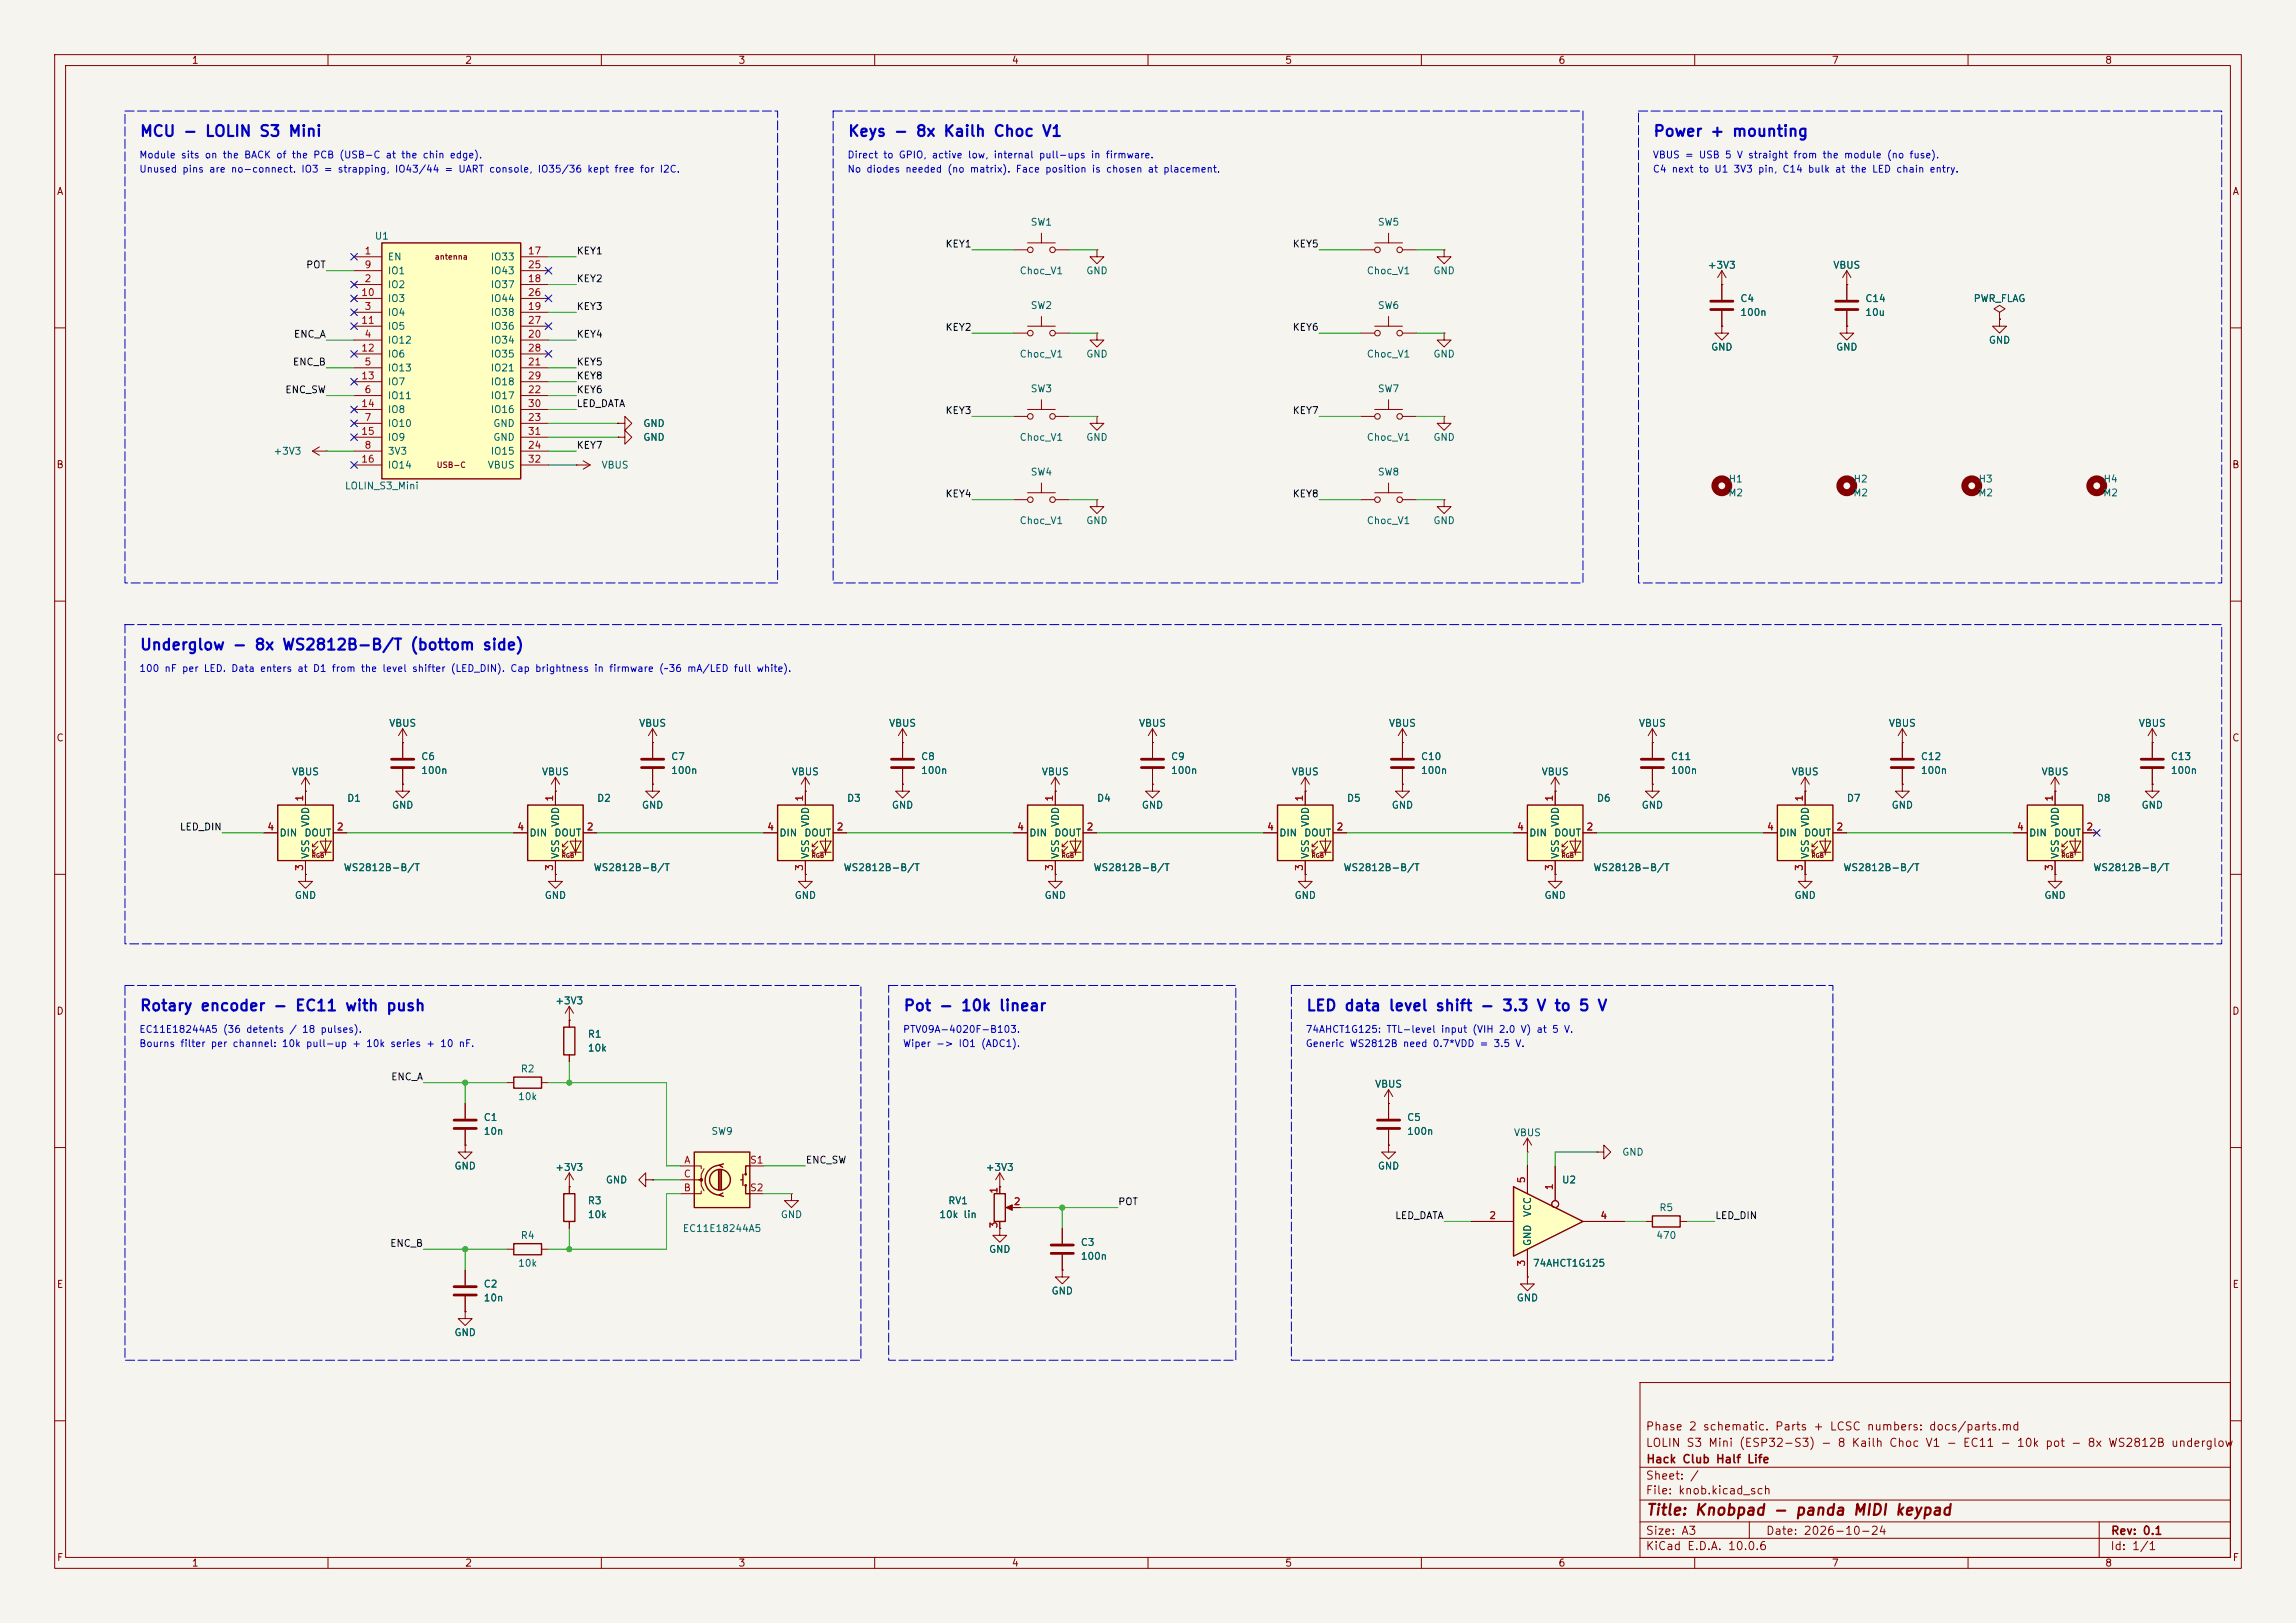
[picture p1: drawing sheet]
<svg xmlns="http://www.w3.org/2000/svg" width="420mm" height="297mm" viewBox="0 0 420 297" stroke-linecap="round" stroke-linejoin="round" font-family="sans-serif">
<defs><g id="words">
<g font-size="2" fill="#0000c2">
<text x="25.5" y="25.5">MCU - LOLIN S3 Mini</text>
<text x="155" y="25.5">Keys - 8x Kailh Choc V1</text>
<text x="302.3" y="25.5">Power + mounting</text>
<text x="25.5" y="119.5">Underglow - 8x WS2812B-B/T (bottom side)</text>
<text x="25.5" y="185.5">Rotary encoder - EC11 with push</text>
<text x="165.2" y="185.5">Pot - 10k linear</text>
<text x="238.8" y="185.5">LED data level shift - 3.3 V to 5 V</text>
</g>
<text font-size="2" fill="#840000" x="301" y="277.8">Title: Knobpad - panda MIDI keypad</text>
<g font-size="1.5" fill="#840000">
<text x="300.9" y="262.1">Phase 2 schematic. Parts + LCSC numbers: docs/parts.md</text>
<text x="300.9" y="265.1">LOLIN S3 Mini (ESP32-S3) - 8 Kailh Choc V1 - EC11 - 10k pot - 8x WS2812B underglow</text>
<text x="301" y="268.1">Hack Club Half Life</text>
<text x="300.9" y="273.8">File: knob.kicad_sch</text>
<text x="300.9" y="271.1">Sheet: /</text>
<text x="300.9" y="281.2">Size: A3</text>
<text x="322.9" y="281.2">Date: 2026-10-24</text>
<text x="386" y="281.2">Rev: 0.1</text>
<text x="300.9" y="284">KiCad E.D.A. 10.0.6</text>
<text x="385.9" y="284">Id: 1/1</text>
</g>
<g font-size="1.3" fill="#840000">
<text x="35" y="12">1</text>
<text x="85" y="12">2</text>
<text x="135" y="12">3</text>
<text x="185" y="12">4</text>
<text x="235" y="12">5</text>
<text x="285" y="12">6</text>
<text x="335" y="12">7</text>
<text x="385" y="12">8</text>
<text x="10.3" y="36">A</text>
<text x="408.3" y="36">A</text>
<text x="10.2" y="86">B</text>
<text x="408.2" y="86">B</text>
<text x="10.2" y="136">C</text>
<text x="408.2" y="136">C</text>
<text x="10.2" y="186">D</text>
<text x="408.2" y="186">D</text>
<text x="10.3" y="236">E</text>
<text x="408.3" y="236">E</text>
<text x="10.3" y="286">F</text>
<text x="35" y="287">1</text>
<text x="85" y="287">2</text>
<text x="135" y="287">3</text>
<text x="185" y="287">4</text>
<text x="235" y="287">5</text>
<text x="285" y="287">6</text>
<text x="335" y="287">7</text>
<text x="385" y="287">8</text>
<text x="408.3" y="286">F</text>
</g>
<g font-size="1.3" fill="#0000c2">
<text x="25.4" y="29.3">Module sits on the BACK of the PCB (USB-C at the chin edge).</text>
<text x="154.9" y="29.3">Direct to GPIO, active low, internal pull-ups in firmware.</text>
<text x="302.2" y="29.3">VBUS = USB 5 V straight from the module (no fuse).</text>
<text x="25.4" y="31.9">Unused pins are no-connect. IO3 = strapping, IO43/44 = UART console, IO35/36 kept free for I2C.</text>
<text x="154.9" y="31.9">No diodes needed (no matrix). Face position is chosen at placement.</text>
<text x="302.2" y="31.9">C4 next to U1 3V3 pin, C14 bulk at the LED chain entry.</text>
<text x="25.4" y="123.3">100 nF per LED. Data enters at D1 from the level shifter (LED_DIN). Cap brightness in firmware (~36 mA/LED full white).</text>
<text x="25.4" y="189.3">EC11E18244A5 (36 detents / 18 pulses).</text>
<text x="25.4" y="191.9">Bourns filter per channel: 10k pull-up + 10k series + 10 nF.</text>
<text x="165.1" y="189.3">PTV09A-4020F-B103.</text>
<text x="165.1" y="191.9">Wiper -&gt; IO1 (ADC1).</text>
<text x="238.7" y="191.9">Generic WS2812B need 0.7*VDD = 3.5 V.</text>
<text x="238.7" y="189.3">74AHCT1G125: TTL-level input (VIH 2.0 V) at 5 V.</text>
</g>
<g font-size="1.3" fill="#006464">
<text x="188.4" y="41.6">SW1</text>
<text x="251.9" y="41.6">SW5</text>
<text x="68.5" y="44.1">U1</text>
<text x="70.8" y="48">EN</text>
<text x="89.7" y="48">IO33</text>
<text x="70.8" y="53">IO2</text>
<text x="70.8" y="50.5">IO1</text>
<text x="89.7" y="53">IO37</text>
<text x="89.7" y="50.5">IO43</text>
<text x="186.4" y="50.5">Choc_V1</text>
<text x="198.6" y="50.5">GND</text>
<text x="249.9" y="50.5">Choc_V1</text>
<text x="262.1" y="50.5">GND</text>
<text x="312.3" y="49.5">+3V3</text>
<text x="335.2" y="49.5">VBUS</text>
<text x="70.8" y="58.1">IO4</text>
<text x="70.8" y="55.6">IO3</text>
<text x="89.7" y="58.1">IO38</text>
<text x="89.7" y="55.6">IO44</text>
<text x="188.4" y="56.8">SW2</text>
<text x="251.9" y="56.8">SW6</text>
<text x="318.2" y="55.6">C4</text>
<text x="318.2" y="58.1">100n</text>
<text x="341.1" y="55.6">C14</text>
<text x="341.1" y="58.1">10u</text>
<text x="360.9" y="55.6">PWR_FLAG</text>
<text x="70.8" y="63.2">IO12</text>
<text x="70.8" y="60.7">IO5</text>
<text x="70.8" y="65.7">IO6</text>
<text x="89.7" y="63.2">IO34</text>
<text x="89.7" y="60.7">IO36</text>
<text x="89.7" y="65.7">IO35</text>
<text x="186.4" y="65.7">Choc_V1</text>
<text x="198.6" y="65.7">GND</text>
<text x="249.9" y="65.7">Choc_V1</text>
<text x="262.1" y="65.7">GND</text>
<text x="312.9" y="64.5">GND</text>
<text x="335.8" y="64.5">GND</text>
<text x="363.7" y="63.2">GND</text>
<text x="70.8" y="68.3">IO13</text>
<text x="70.8" y="70.8">IO7</text>
<text x="89.7" y="68.3">IO21</text>
<text x="89.7" y="70.8">IO18</text>
<text x="70.8" y="73.4">IO11</text>
<text x="70.8" y="75.9">IO8</text>
<text x="89.7" y="73.4">IO17</text>
<text x="89.7" y="75.9">IO16</text>
<text x="188.4" y="72.1">SW3</text>
<text x="251.9" y="72.1">SW7</text>
<text x="49.9" y="83.5">+3V3</text>
<text x="70.8" y="78.4">IO10</text>
<text x="70.8" y="83.5">3V3</text>
<text x="70.8" y="81">IO9</text>
<text x="89.7" y="83.5">IO15</text>
<text x="90.1" y="78.4">GND</text>
<text x="90.1" y="81">GND</text>
<text x="117.6" y="81">GND</text>
<text x="117.6" y="78.4">GND</text>
<text x="186.4" y="81">Choc_V1</text>
<text x="198.6" y="81">GND</text>
<text x="249.9" y="81">Choc_V1</text>
<text x="262.1" y="81">GND</text>
<text x="63" y="89.9">LOLIN_S3_Mini</text>
<text x="70.8" y="86.1">IO14</text>
<text x="89.1" y="86.1">VBUS</text>
<text x="109.9" y="86.1">VBUS</text>
<text x="188.4" y="87.3">SW4</text>
<text x="251.9" y="87.3">SW8</text>
<text x="316.1" y="88.6">H1</text>
<text x="339" y="88.6">H2</text>
<text x="361.8" y="88.6">H3</text>
<text x="384.7" y="88.6">H4</text>
<text x="316" y="91.1">M2</text>
<text x="338.9" y="91.1">M2</text>
<text x="361.8" y="91.1">M2</text>
<text x="384.6" y="91.1">M2</text>
<text x="186.4" y="96.2">Choc_V1</text>
<text x="198.6" y="96.2">GND</text>
<text x="249.9" y="96.2">Choc_V1</text>
<text x="262.1" y="96.2">GND</text>
<text x="71.1" y="133.3">VBUS</text>
<text x="116.8" y="133.3">VBUS</text>
<text x="162.5" y="133.3">VBUS</text>
<text x="208.2" y="133.3">VBUS</text>
<text x="254" y="133.3">VBUS</text>
<text x="299.7" y="133.3">VBUS</text>
<text x="345.4" y="133.3">VBUS</text>
<text x="391.1" y="133.3">VBUS</text>
<text x="53.3" y="142.2">VBUS</text>
<text x="76.9" y="139.4">C6</text>
<text x="76.9" y="141.9">100n</text>
<text x="99" y="142.2">VBUS</text>
<text x="122.7" y="139.4">C7</text>
<text x="122.7" y="141.9">100n</text>
<text x="144.7" y="142.2">VBUS</text>
<text x="168.4" y="139.4">C8</text>
<text x="168.4" y="141.9">100n</text>
<text x="190.5" y="142.2">VBUS</text>
<text x="214.1" y="139.4">C9</text>
<text x="214.1" y="141.9">100n</text>
<text x="236.2" y="142.2">VBUS</text>
<text x="259.8" y="139.4">C10</text>
<text x="259.8" y="141.9">100n</text>
<text x="281.9" y="142.2">VBUS</text>
<text x="305.5" y="139.4">C11</text>
<text x="305.5" y="141.9">100n</text>
<text x="327.6" y="142.2">VBUS</text>
<text x="351.3" y="139.4">C12</text>
<text x="351.3" y="141.9">100n</text>
<text x="373.3" y="142.2">VBUS</text>
<text x="397" y="139.4">C13</text>
<text x="397" y="141.9">100n</text>
<text x="63.4" y="147">D1</text>
<text x="71.6" y="148.3">GND</text>
<text x="109.1" y="147">D2</text>
<text x="117.3" y="148.3">GND</text>
<text x="154.8" y="147">D3</text>
<text x="163" y="148.3">GND</text>
<text x="200.6" y="147">D4</text>
<text x="208.8" y="148.3">GND</text>
<text x="246.3" y="147">D5</text>
<text x="254.5" y="148.3">GND</text>
<text x="292" y="147">D6</text>
<text x="300.2" y="148.3">GND</text>
<text x="337.7" y="147">D7</text>
<text x="345.9" y="148.3">GND</text>
<text x="383.4" y="147">D8</text>
<text x="391.6" y="148.3">GND</text>
<text x="51" y="153.4">DIN</text>
<text x="55.6" y="153.4">DOUT</text>
<text x="56.8" y="151.4" transform="rotate(-90 56.8 151.4)">VDD</text>
<text x="96.7" y="153.4">DIN</text>
<text x="101.3" y="153.4">DOUT</text>
<text x="102.6" y="151.4" transform="rotate(-90 102.6 151.4)">VDD</text>
<text x="142.5" y="153.4">DIN</text>
<text x="147" y="153.4">DOUT</text>
<text x="148.3" y="151.4" transform="rotate(-90 148.3 151.4)">VDD</text>
<text x="188.2" y="153.4">DIN</text>
<text x="192.7" y="153.4">DOUT</text>
<text x="194" y="151.4" transform="rotate(-90 194 151.4)">VDD</text>
<text x="233.9" y="153.4">DIN</text>
<text x="238.5" y="153.4">DOUT</text>
<text x="239.7" y="151.4" transform="rotate(-90 239.7 151.4)">VDD</text>
<text x="279.6" y="153.4">DIN</text>
<text x="284.2" y="153.4">DOUT</text>
<text x="285.4" y="151.4" transform="rotate(-90 285.4 151.4)">VDD</text>
<text x="325.3" y="153.4">DIN</text>
<text x="329.9" y="153.4">DOUT</text>
<text x="331.2" y="151.4" transform="rotate(-90 331.2 151.4)">VDD</text>
<text x="371.1" y="153.4">DIN</text>
<text x="375.6" y="153.4">DOUT</text>
<text x="376.9" y="151.4" transform="rotate(-90 376.9 151.4)">VDD</text>
<text x="56.8" y="157.3" transform="rotate(-90 56.8 157.3)">VSS</text>
<text x="62.8" y="159.7">WS2812B-B/T</text>
<text x="102.6" y="157.3" transform="rotate(-90 102.6 157.3)">VSS</text>
<text x="108.5" y="159.7">WS2812B-B/T</text>
<text x="148.3" y="157.3" transform="rotate(-90 148.3 157.3)">VSS</text>
<text x="154.2" y="159.7">WS2812B-B/T</text>
<text x="194" y="157.3" transform="rotate(-90 194 157.3)">VSS</text>
<text x="199.9" y="159.7">WS2812B-B/T</text>
<text x="239.7" y="157.3" transform="rotate(-90 239.7 157.3)">VSS</text>
<text x="245.6" y="159.7">WS2812B-B/T</text>
<text x="285.4" y="157.3" transform="rotate(-90 285.4 157.3)">VSS</text>
<text x="291.4" y="159.7">WS2812B-B/T</text>
<text x="331.2" y="157.3" transform="rotate(-90 331.2 157.3)">VSS</text>
<text x="337.1" y="159.7">WS2812B-B/T</text>
<text x="376.9" y="157.3" transform="rotate(-90 376.9 157.3)">VSS</text>
<text x="382.8" y="159.7">WS2812B-B/T</text>
<text x="53.8" y="164.8">GND</text>
<text x="99.5" y="164.8">GND</text>
<text x="145.3" y="164.8">GND</text>
<text x="191" y="164.8">GND</text>
<text x="236.7" y="164.8">GND</text>
<text x="282.4" y="164.8">GND</text>
<text x="328.1" y="164.8">GND</text>
<text x="373.9" y="164.8">GND</text>
<text x="101.5" y="184.1">+3V3</text>
<text x="107.4" y="190.2">R1</text>
<text x="95.2" y="196.5">R2</text>
<text x="107.4" y="192.7">10k</text>
<text x="94.7" y="201.6">10k</text>
<text x="251.4" y="199.3">VBUS</text>
<text x="88.4" y="205.4">C1</text>
<text x="88.4" y="208">10n</text>
<text x="130" y="208">SW9</text>
<text x="257.3" y="205.4">C5</text>
<text x="257.3" y="208">100n</text>
<text x="276.8" y="208.2">VBUS</text>
<text x="83" y="214.3">GND</text>
<text x="101.5" y="214.6">+3V3</text>
<text x="180.2" y="214.6">+3V3</text>
<text x="251.9" y="214.3">GND</text>
<text x="296.6" y="211.8">GND</text>
<text x="107.4" y="220.7">R3</text>
<text x="110.7" y="216.9">GND</text>
<text x="173.3" y="220.7">RV1</text>
<text x="285.6" y="216.9">U2</text>
<text x="303.4" y="221.9">R5</text>
<text x="95.2" y="227">R4</text>
<text x="107.4" y="223.2">10k</text>
<text x="124.8" y="225.8">EC11E18244A5</text>
<text x="142.7" y="223.2">GND</text>
<text x="171.7" y="223.2">10k lin</text>
<text x="280.4" y="222.8" transform="rotate(-90 280.4 222.8)">VCC</text>
<text x="302.9" y="227">470</text>
<text x="94.7" y="232.1">10k</text>
<text x="180.8" y="229.6">GND</text>
<text x="197.6" y="228.3">C3</text>
<text x="197.6" y="230.8">100n</text>
<text x="280.3" y="232.1">74AHCT1G125</text>
<text x="280.4" y="228.1" transform="rotate(-90 280.4 228.1)">GND</text>
<text x="88.4" y="235.9">C2</text>
<text x="88.4" y="238.5">10n</text>
<text x="192.2" y="237.2">GND</text>
<text x="277.3" y="238.5">GND</text>
<text x="83" y="244.8">GND</text>
</g>
<g font-size="1.3" fill="#a90000">
<text x="66.6" y="46.9">1</text>
<text x="96.5" y="46.9">17</text>
<text x="66.6" y="51.9">2</text>
<text x="66.6" y="49.4">9</text>
<text x="96.5" y="51.9">18</text>
<text x="96.5" y="49.4">25</text>
<text x="66" y="54.5">10</text>
<text x="66" y="59.6">11</text>
<text x="66.6" y="57">3</text>
<text x="96.5" y="57">19</text>
<text x="96.5" y="54.5">26</text>
<text x="96.5" y="59.6">27</text>
<text x="66" y="64.6">12</text>
<text x="66.6" y="62.1">4</text>
<text x="96.5" y="62.1">20</text>
<text x="96.5" y="64.6">28</text>
<text x="66" y="69.7">13</text>
<text x="66.6" y="67.2">5</text>
<text x="96.5" y="67.2">21</text>
<text x="96.5" y="69.7">29</text>
<text x="66" y="74.8">14</text>
<text x="66.6" y="72.3">6</text>
<text x="66.6" y="77.3">7</text>
<text x="96.5" y="72.3">22</text>
<text x="96.5" y="77.3">23</text>
<text x="96.5" y="74.8">30</text>
<text x="66" y="79.9">15</text>
<text x="66.6" y="82.4">8</text>
<text x="96.5" y="82.4">24</text>
<text x="96.5" y="79.9">31</text>
<text x="66" y="85">16</text>
<text x="96.5" y="85">32</text>
<text x="55.7" y="146.8" transform="rotate(-90 55.7 146.8)">1</text>
<text x="101.5" y="146.8" transform="rotate(-90 101.5 146.8)">1</text>
<text x="147.2" y="146.8" transform="rotate(-90 147.2 146.8)">1</text>
<text x="192.9" y="146.8" transform="rotate(-90 192.9 146.8)">1</text>
<text x="238.6" y="146.8" transform="rotate(-90 238.6 146.8)">1</text>
<text x="284.3" y="146.8" transform="rotate(-90 284.3 146.8)">1</text>
<text x="330.1" y="146.8" transform="rotate(-90 330.1 146.8)">1</text>
<text x="375.8" y="146.8" transform="rotate(-90 375.8 146.8)">1</text>
<text x="48.8" y="152.3">4</text>
<text x="61.5" y="152.3">2</text>
<text x="94.5" y="152.3">4</text>
<text x="107.2" y="152.3">2</text>
<text x="140.2" y="152.3">4</text>
<text x="152.9" y="152.3">2</text>
<text x="186" y="152.3">4</text>
<text x="198.7" y="152.3">2</text>
<text x="231.7" y="152.3">4</text>
<text x="244.4" y="152.3">2</text>
<text x="277.4" y="152.3">4</text>
<text x="290.1" y="152.3">2</text>
<text x="323.1" y="152.3">4</text>
<text x="335.8" y="152.3">2</text>
<text x="368.8" y="152.3">4</text>
<text x="381.5" y="152.3">2</text>
<text x="55.7" y="159.5" transform="rotate(-90 55.7 159.5)">3</text>
<text x="101.5" y="159.5" transform="rotate(-90 101.5 159.5)">3</text>
<text x="147.2" y="159.5" transform="rotate(-90 147.2 159.5)">3</text>
<text x="192.9" y="159.5" transform="rotate(-90 192.9 159.5)">3</text>
<text x="238.6" y="159.5" transform="rotate(-90 238.6 159.5)">3</text>
<text x="284.3" y="159.5" transform="rotate(-90 284.3 159.5)">3</text>
<text x="330.1" y="159.5" transform="rotate(-90 330.1 159.5)">3</text>
<text x="375.8" y="159.5" transform="rotate(-90 375.8 159.5)">3</text>
<text x="125" y="215.8">C</text>
<text x="125.1" y="213.2">A</text>
<text x="137.1" y="213.2">S1</text>
<text x="125" y="218.3">B</text>
<text x="137.1" y="218.3">S2</text>
<text x="182.7" y="218.5" transform="rotate(-90 182.7 218.5)">1</text>
<text x="185.3" y="220.8">2</text>
<text x="279.3" y="216.6" transform="rotate(-90 279.3 216.6)">5</text>
<text x="284.3" y="217.9" transform="rotate(-90 284.3 217.9)">1</text>
<text x="182.7" y="224.9" transform="rotate(-90 182.7 224.9)">3</text>
<text x="272.3" y="223.4">2</text>
<text x="292.6" y="223.4">4</text>
<text x="279.3" y="231.9" transform="rotate(-90 279.3 231.9)">3</text>
</g>
<g font-size="1.3" fill="#0f0f0f">
<text x="105.4" y="46.9">KEY1</text>
<text x="172.9" y="45.6">KEY1</text>
<text x="236.4" y="45.6">KEY5</text>
<text x="55.9" y="49.4">POT</text>
<text x="105.4" y="51.9">KEY2</text>
<text x="105.4" y="57">KEY3</text>
<text x="53.7" y="62.1">ENC_A</text>
<text x="105.4" y="62.1">KEY4</text>
<text x="172.9" y="60.8">KEY2</text>
<text x="236.4" y="60.8">KEY6</text>
<text x="53.5" y="67.2">ENC_B</text>
<text x="105.4" y="67.2">KEY5</text>
<text x="105.4" y="69.7">KEY8</text>
<text x="52.1" y="72.3">ENC_SW</text>
<text x="105.4" y="74.8">LED_DATA</text>
<text x="105.4" y="72.3">KEY6</text>
<text x="172.9" y="76.1">KEY3</text>
<text x="236.4" y="76.1">KEY7</text>
<text x="105.4" y="82.4">KEY7</text>
<text x="172.9" y="91.3">KEY4</text>
<text x="236.4" y="91.3">KEY8</text>
<text x="32.8" y="152.3">LED_DIN</text>
<text x="71.4" y="198">ENC_A</text>
<text x="147.3" y="213.2">ENC_SW</text>
<text x="204.4" y="220.9">POT</text>
<text x="255.1" y="223.4">LED_DATA</text>
<text x="313.7" y="223.4">LED_DIN</text>
<text x="71.3" y="228.5">ENC_B</text>
</g>
<g font-size="1" fill="#840000">
<text x="79.4" y="47.8">antenna</text>
<text x="79.8" y="85.9">USB-C</text>
</g>
<g font-size=".8" fill="#840000">
<text x="56.9" y="157.2">RGB</text>
<text x="102.7" y="157.2">RGB</text>
<text x="148.4" y="157.2">RGB</text>
<text x="194.1" y="157.2">RGB</text>
<text x="239.8" y="157.2">RGB</text>
<text x="285.5" y="157.2">RGB</text>
<text x="331.3" y="157.2">RGB</text>
<text x="377" y="157.2">RGB</text>
</g>
</g></defs>
<path d="M0 0h420v297h-420z" fill="#f5f4ef" stroke="#f5f4ef" stroke-width=".18"/>
<g fill="none" stroke="#840000" stroke-width=".18">
<path d="M10 10h400v277h-400zM12 12h396v273h-396zM60 10v2M110 10v2M160 10v2M210 10v2M260 10v2M310 10v2M360 10v2M188 59.7h5M190.5 57.9v1.8M200.7 45.7v1.3h1.2l-1.2 1.3-1.3-1.3h1.3"/>
<path d="M200.7 45.7h.1M248.9 45.7h2.6M251.5 59.7h5M251.5 44.5h5M254 42.7v1.8M254 57.9v1.8M256.5 45.7h2.6M264.2 45.7v1.3h1.2l-1.2 1.3-1.3-1.3h1.3M264.2 45.7h.1M315 59.7v1.3h1.2l-1.2 1.2-1.3-1.2h1.3M315 59.7h.1M315 52.1h.1"/>
<path d="M315 49.5v5.4M315 56.9v2.8M315 49.5l-.8 1.3M315 49.5l.7 1.3M337.8 59.7v1.3h1.3l-1.3 1.2-1.3-1.2h1.3M337.8 59.7h.1M337.8 52.1h.1M337.8 49.5v5.4M337.8 56.9v2.8M337.8 49.5l-.7 1.3M337.8 49.5l.8 1.3M10 60h2"/>
<path d="M185.4 61h2.6M193 61h2.6M200.7 61v1.2h1.2l-1.2 1.3-1.3-1.3h1.3M200.7 61h.1M200.7 76.2v1.3h1.2l-1.2 1.2-1.3-1.2h1.3M200.7 76.2h.1M248.9 61h2.6M248.9 76.2h2.6M251.5 74.9h5M254 73.2v1.7M256.5 61h2.6M256.5 76.2h2.6"/>
<path d="M264.2 76.2v1.3h1.2l-1.2 1.2-1.3-1.2h1.3M264.2 76.2h.1M408 60h2M185.4 91.4h2.6M188 90.2h5M190.5 88.4v1.8M193 91.4h2.6M200.7 91.4v1.3h1.2l-1.2 1.3-1.3-1.3h1.3M200.7 91.4h.1M248.9 91.4h2.6M251.5 90.2h5M254 88.4v1.8"/>
<path d="M256.5 91.4h2.6M264.2 91.4v1.3h1.2l-1.2 1.3-1.3-1.3h1.3M264.2 91.4h.1M10 110h2M408 110h2M165.1 135.9h.1M165.1 133.4v5.3M165.1 133.4l-.8 1.2M165.1 133.4l.8 1.2M210.8 135.9h.1M210.8 133.4l-.7 1.2M210.8 133.4l.8 1.2"/>
<path d="M210.8 133.4v2.5M348 135.9h.1M348 133.4l-.8 1.2M348 133.4l.7 1.2M348 133.4v5.3M393.7 135.9h.1M393.7 133.4v5.3M393.7 133.4l-.8 1.2M393.7 133.4l.8 1.2M10 160h2M165.1 143.5v1.3h1.3l-1.3 1.3-1.3-1.3h1.3M165.1 143.5h.1"/>
<path d="M165.1 140.7v2.8M193 144.8h.1M193 142.2l-.7 1.3M193 142.2l.8 1.3M193 142.2v2.6M210.8 143.5v1.3h1.3l-1.3 1.3-1.3-1.3h1.3M210.8 143.5h.1M302.3 143.5v1.3h1.2l-1.2 1.3-1.3-1.3h1.3M302.3 143.5h.1M330.2 144.8h.1M330.2 142.2l-.8 1.3M330.2 142.2l.8 1.3"/>
<path d="M330.2 142.2v2.6M348 143.5v1.3h1.2l-1.2 1.3-1.3-1.3h1.3M348 143.5h.1M348 140.7v2.8M375.9 144.8h.1M375.9 142.2l-.7 1.3M375.9 142.2l.8 1.3M375.9 142.2v2.6M393.7 143.5v1.3h1.3l-1.3 1.3-1.3-1.3h1.3M393.7 143.5h.1M393.7 140.7v2.8M408 160h2"/>
<path d="M147.3 160v1.3h1.3l-1.3 1.3-1.3-1.3h1.3M147.3 160h.1M92.7 198.1h1.3M99.1 198.1h1.2M104.1 186.7v1.3M104.1 193v1.3M10 210h2M85.1 209.6v1.2h1.3l-1.3 1.3-1.3-1.3h1.3M85.1 209.6h.1M85.1 201.9v2.8M85.1 206.8v2.8M104.1 217.2h.1"/>
<path d="M104.1 214.6v3.8M104.1 214.6l-.7 1.3M104.1 214.6l.8 1.3M118.1 215.9v-1.3l-1.3 1.3 1.3 1.3v-1.3h1.3M119.4 215.9h.1M144.8 218.4v1.3h1.2l-1.2 1.3-1.3-1.3h1.3M144.8 218.4h.1M408 210h2M85.1 232.4v2.8M85.1 237.2v2.8M92.7 228.6h1.3M99.1 228.6h1.2"/>
<path d="M104.1 223.5v1.3M85.1 240v1.3h1.3l-1.3 1.3-1.3-1.3h1.3M85.1 240h.1M300 253h108v32h-108zM10 260h2M300 278.5h108M300 274.5h108M300 268.5h108M320 278.5v3M384 278.5v6.5M408 260h2M60 285v2"/>
<path d="M110 285v2M160 285v2M210 285v2M260 285v2M300 281.5h108M310 285v2M360 285v2"/>
<circle cx="252" cy="45.7" r=".51"/>
<circle cx="256" cy="45.7" r=".51"/>
<circle cx="188.5" cy="61" r=".51"/>
<circle cx="192.5" cy="61" r=".51"/>
<circle cx="252" cy="61" r=".51"/>
<circle cx="252" cy="76.2" r=".51"/>
<circle cx="256" cy="76.2" r=".51"/>
<circle cx="256" cy="61" r=".51"/>
<circle cx="188.5" cy="91.4" r=".51"/>
<circle cx="192.5" cy="91.4" r=".51"/>
<circle cx="252" cy="91.4" r=".51"/>
<circle cx="256" cy="91.4" r=".51"/>
</g>
<path d="M94 197.1h5.1v2h-5.1zM103.1 188h2.1v5h-2.1zM103.1 218.4h2.1v5.1h-2.1zM94 227.6h5.1v2h-5.1z" fill="none" stroke="#840000" stroke-width=".25"/>
<g fill="none" stroke="#840000" stroke-width=".51">
<path d="M312.9 55.1h4.1M312.9 56.6h4.1M335.8 55.1h4.1M335.8 56.6h4.1M163.1 138.9h4M345.9 138.9h4.1M391.7 138.9h4M163.1 140.5h4M345.9 140.5h4.1M391.7 140.5h4M83.1 205h4M83.1 206.5h4"/>
<path d="M83.1 235.5h4M83.1 237h4"/>
</g>
<g fill="none" stroke="#840000" stroke-width="1.3">
<circle cx="315" cy="88.9" r="1.27"/>
<circle cx="337.8" cy="88.9" r="1.27"/>
</g>
<path d="M127 210.8h10.2v10.2h-10.2z" fill="#ffffc2"/>
<g fill="none" stroke="#840000" stroke-width=".25">
<path d="M127 210.8h10.2v10.2h-10.2zM131.4 214.1v3.6M131.7 213.2a2.73 2.73 0 0 0-2.7 2.8 2.73 2.73 0 0 0 2.7 2.7M131.7 214.1v3.6M132 214.1v3.6M132.2 218.3l-.6 .4 .7 .2M132.3 213l-.7 .2 .6 .4M135.5 215.9h.4M135.9 214.9v2M136.4 216.9v1.5h.8M137.2 213.4h-.8v1.5"/>
<circle cx="131.7" cy="215.9" r="1.9"/>
<circle cx="136.4" cy="214.9" r=".13"/>
<circle cx="136.4" cy="216.9" r=".13"/>
</g>
<g fill="none" stroke="#840000" stroke-width=".18">
<path d="M365.8 57.2l1-.7-1-.6-1.1 .6 1.1 .7v1.2M365.8 58.4h.1M365.8 58.4v1.3h1.2l-1.2 1.3-1.3-1.3h1.3M302.3 135.9h.1M302.3 133.4v5.3M302.3 133.4l-.8 1.2M302.3 133.4l.7 1.2M302.3 140.7v2.8M55.9 160v1.3h1.2l-1.2 1.3-1.3-1.3h1.3M55.9 160h.1M101.6 160v1.3h1.3l-1.3 1.3-1.3-1.3h1.3M101.6 160h.1"/>
<path d="M104.1 186.7h.1M104.1 184.2l-.7 1.2M104.1 184.2l.8 1.2M104.1 184.2v2.5M124.5 213.4h3.8v.5M124.5 215.9h3.8v1l.5 1M128.3 217.9v.5h-3.8M128.8 213.9l-.5 1v1h-.5M137.2 213.4h2.5M137.2 218.4h2.5"/>
</g>
<circle cx="128.3" cy="215.9" r=".25" fill="#840000" stroke="#840000" stroke-width=".18"/>
<path d="M300.2 138.9h4.1M300.2 140.5h4.1" fill="none" stroke="#840000" stroke-width=".51"/>
<g fill="none" stroke="#840000" stroke-width="1.3">
<circle cx="360.7" cy="88.9" r="1.27"/>
<circle cx="383.5" cy="88.9" r="1.27"/>
</g>
<path d="M370.8 147.3h10.2v10.2h-10.2z" fill="#ffffc2"/>
<g fill="none" stroke="#840000" stroke-width=".18">
<path d="M147.3 144.8h.1M147.3 142.2l-.7 1.3M147.3 142.2l.8 1.3M147.3 142.2v2.6M238.8 144.8h.1M238.8 142.2l-.8 1.3M238.8 142.2l.7 1.3M238.8 142.2v2.6M368.3 152.4h2.5M375.9 144.8v2.5M375.9 157.5v2.5M377.2 154.9h.5"/>
<path d="M377.2 156h.5M378.2 153.9l-1 1v-.5M378.2 154.9l-1 1.1v-.6M378.6 153.9h2l-1 2.1zM378.6 156h2M379.6 153.4v3.1M381 152.4h2.5M375.9 160v1.3h1.3l-1.3 1.3-1.3-1.3h1.3M375.9 160h.1M182.9 217.2h.1M182.9 214.6v3.8M182.9 214.6l-.8 1.3"/>
<path d="M182.9 214.6l.7 1.3M254 209.6v1.2h1.3l-1.3 1.3-1.3-1.3h1.3M254 209.6h.1M292.1 210.8h1.3v-1.2l1.2 1.2-1.2 1.3v-1.3M292.1 210.8h.1M182.9 224.8v1.3h1.2l-1.2 1.2-1.3-1.2h1.3M182.9 224.8h.1M182.9 223.5v1.3M184.4 221h2.3M194.3 232.4v1.3h1.3l-1.3 1.2-1.3-1.2h1.3M194.3 232.4h.1M194.3 224.8v2.8"/>
<path d="M194.3 229.6v2.8M301 223.5h1.3M307.3 223.5h1.3"/>
</g>
<path d="M370.8 147.3h10.2v10.2h-10.2zM181.9 218.4h2v5.1h-2zM302.3 222.5h5v2h-5z" fill="none" stroke="#840000" stroke-width=".25"/>
<path d="M184 221l1.2-.5v1z" fill="#840000" stroke="#840000" stroke-width=".18"/>
<path d="M192.3 227.8h4M192.3 229.4h4" fill="none" stroke="#840000" stroke-width=".51"/>
<path d="M233.7 147.3h10.1v10.2h-10.1z" fill="#ffffc2"/>
<g fill="none" stroke="#840000" stroke-width=".18">
<path d="M231.1 152.4h2.6M238.8 144.8v2.5M238.8 157.5v2.5M240 154.9h.5M240 156h.5M241 153.9l-1 1v-.5M241 154.9l-1 1.1v-.6M241.4 153.9h2.1l-1.1 2.1zM241.4 156h2.1M242.4 153.4v3.1M243.8 152.4h2.6M238.8 160v1.3h1.2l-1.2 1.3-1.3-1.3h1.3"/>
<path d="M238.8 160h.1"/>
</g>
<path d="M233.7 147.3h10.1v10.2h-10.1z" fill="none" stroke="#840000" stroke-width=".25"/>
<path d="M142.2 147.3h10.2v10.2h-10.2z" fill="#ffffc2"/>
<path d="M139.7 152.4h2.5M147.3 144.8v2.5M147.3 157.5v2.5M148.6 154.9h.5M148.6 156h.5M149.6 153.9l-1 1v-.5M149.6 154.9l-1 1.1v-.6M150 153.9h2l-1 2.1zM150 156h2M151 153.4v3.1M152.4 152.4h2.5" fill="none" stroke="#840000" stroke-width=".18"/>
<path d="M142.2 147.3h10.2v10.2h-10.2z" fill="none" stroke="#840000" stroke-width=".25"/>
<path d="M50.8 147.3h10.2v10.2h-10.2z" fill="#ffffc2"/>
<g fill="none" stroke="#840000" stroke-width=".18">
<path d="M185.4 45.7h2.6M188 44.5h5M190.5 42.7v1.8M193 45.7h2.6M185.4 76.2h2.6M188 74.9h5M190.5 73.2v1.7M193 76.2h2.6M48.3 152.4h2.5M55.9 144.8v2.5M55.9 157.5v2.5M57.1 154.9h.6"/>
<path d="M57.1 156h.6M58.2 153.9l-1.1 1v-.5M58.2 154.9l-1.1 1.1v-.6M58.5 153.9h2.1l-1 2.1zM58.5 156h2.1M59.6 153.4v3.1M61 152.4h2.5"/>
<circle cx="188.5" cy="45.7" r=".51"/>
<circle cx="192.5" cy="45.7" r=".51"/>
<circle cx="188.5" cy="76.2" r=".51"/>
<circle cx="192.5" cy="76.2" r=".51"/>
</g>
<path d="M50.8 147.3h10.2v10.2h-10.2z" fill="none" stroke="#840000" stroke-width=".25"/>
<path d="M188 147.3h10.1v10.2h-10.1z" fill="#ffffc2"/>
<g fill="none" stroke="#840000" stroke-width=".18">
<path d="M256.5 135.9h.1M256.5 133.4v5.3M256.5 133.4l-.7 1.2M256.5 133.4l.8 1.2M185.4 152.4h2.6M193 144.8v2.5M193 157.5v2.5M194.3 154.9h.5M194.3 156h.5M195.3 153.9l-1 1v-.5M195.3 154.9l-1 1.1v-.6M195.7 153.9h2l-1 2.1z"/>
<path d="M195.7 156h2M196.7 153.4v3.1M198.1 152.4h2.6M256.5 143.5v1.3h1.3l-1.3 1.3-1.2-1.3h1.2M256.5 143.5h.1M256.5 140.7v2.8M284.5 144.8h.1M284.5 142.2l-.8 1.3M284.5 142.2l.7 1.3M284.5 142.2v2.6"/>
</g>
<path d="M188 147.3h10.1v10.2h-10.1z" fill="none" stroke="#840000" stroke-width=".25"/>
<path d="M254.5 138.9h4.1M254.5 140.5h4.1" fill="none" stroke="#840000" stroke-width=".51"/>
<path d="M279.4 147.3h10.2v10.2h-10.2z" fill="#ffffc2"/>
<g fill="none" stroke="#840000" stroke-width=".18">
<path d="M119.4 135.9h.1M119.4 133.4l-.8 1.2M119.4 133.4l.7 1.2M119.4 133.4v2.5M210.8 135.9v2.8M210.8 140.7v2.8M276.9 152.4h2.5M284.5 144.8v2.5M284.5 157.5v2.5M285.7 154.9h.6M285.7 156h.6M286.8 153.9l-1.1 1v-.5"/>
<path d="M286.8 154.9l-1.1 1.1v-.6M287.1 153.9h2.1l-1 2.1zM287.1 156h2.1M288.2 153.4v3.1M289.6 152.4h2.5M193 160v1.3h1.3l-1.3 1.3-1.2-1.3h1.2M193 160h.1M284.5 160v1.3h1.2l-1.2 1.3-1.3-1.3h1.3M284.5 160h.1M330.2 160v1.3h1.3l-1.3 1.3-1.3-1.3h1.3M330.2 160h.1M254 199.4v5.3"/>
<path d="M254 199.4l-.8 1.3M254 199.4l.8 1.3M254 201.9h.1M254 206.8v2.8"/>
</g>
<path d="M279.4 147.3h10.2v10.2h-10.2z" fill="none" stroke="#840000" stroke-width=".25"/>
<path d="M208.8 138.9h4.1M208.8 140.5h4.1M252 205h4M252 206.5h4" fill="none" stroke="#840000" stroke-width=".51"/>
<path d="M325.1 147.3h10.2v10.2h-10.2z" fill="#ffffc2"/>
<g fill="none" stroke="#840000" stroke-width=".18">
<path d="M322.6 152.4h2.5M330.2 144.8v2.5M330.2 157.5v2.5M331.5 154.9h.5M331.5 156h.5M332.5 153.9l-1 1v-.5M332.5 154.9l-1 1.1v-.6M332.9 153.9h2l-1 2.1zM332.9 156h2M333.9 153.4v3.1M335.3 152.4h2.5M279.4 210.8h.1"/>
<path d="M279.4 208.3l-.8 1.3M279.4 208.3l.8 1.3M279.4 208.3v2.5M279.4 233.7v1.2h1.3l-1.3 1.3-1.3-1.3h1.3M279.4 233.7h.1"/>
</g>
<path d="M325.1 147.3h10.2v10.2h-10.2z" fill="none" stroke="#840000" stroke-width=".25"/>
<path d="M276.9 217.2l12.7 6.3-12.7 6.4z" fill="#ffffc2"/>
<path d="M276.9 217.2l12.7 6.3-12.7 6.4z" fill="none" stroke="#840000" stroke-width=".25"/>
<g fill="none" stroke="#840000" stroke-width=".18">
<path d="M119.4 135.9v2.8M73.7 143.5v1.3h1.2l-1.2 1.3-1.3-1.3h1.3M73.7 143.5h.1M119.4 140.7v2.8M279.4 213.4v5M284.5 213.4v6.3M269.2 223.5h7.7M279.4 228.6v5.1M289.6 223.5h7.6"/>
<circle cx="284.5" cy="220.3" r=".63"/>
</g>
<path d="M117.3 138.9h4.1M117.3 140.5h4.1" fill="none" stroke="#840000" stroke-width=".51"/>
<path d="M96.5 147.3h10.2v10.2h-10.2z" fill="#ffffc2"/>
<g fill="none" stroke="#840000" stroke-width=".18">
<path d="M264.2 61v1.2h1.2l-1.2 1.3-1.3-1.3h1.3M264.2 61h.1M57.1 82.6l1.3 .7M57.1 82.6h2.6M58.4 81.8l-1.3 .8M59.7 82.6h.1M113 80h1.3v-1.3l1.3 1.3-1.3 1.3v-1.3M113 80h.1M73.7 135.9v2.8M73.7 140.7v2.8M94 152.4h2.5M101.6 144.8h.1"/>
<path d="M101.6 142.2v5.1M101.6 157.5v2.5M101.6 142.2l-.8 1.3M101.6 142.2l.8 1.3M102.9 154.9h.5M102.9 156h.5M103.9 153.9l-1 1v-.5M103.9 154.9l-1 1.1v-.6M104.3 153.9h2l-1 2.1zM104.3 156h2M105.3 153.4v3.1M106.7 152.4h2.5"/>
<path d="M119.4 143.5v1.3h1.2l-1.2 1.3-1.3-1.3h1.3M119.4 143.5h.1"/>
</g>
<path d="M96.5 147.3h10.2v10.2h-10.2z" fill="none" stroke="#840000" stroke-width=".25"/>
<path d="M71.6 138.9h4.1M71.6 140.5h4.1" fill="none" stroke="#840000" stroke-width=".51"/>
<path d="M69.8 44.5h25.4v43.1h-25.4z" fill="#ffffc2"/>
<path d="M69.8 44.5h25.4v43.1h-25.4z" fill="none" stroke="#840000" stroke-width=".25"/>
<g fill="none" stroke="#840000" stroke-width=".18">
<path d="M64.8 47h5M64.8 52.1h5M64.8 57.2h5M64.8 49.5h5M64.8 54.6h5M64.8 59.7h5M95.2 47h5.1M95.2 52.1h5.1M95.2 57.2h5.1M95.2 49.5h5.1M95.2 54.6h5.1M95.2 59.7h5.1"/>
<path d="M315 52.1h.1M315 59.7h.1M315 52.1v2.8M315 56.9v2.8M337.8 52.1h.1M337.8 59.7h.1M337.8 52.1v2.8M337.8 56.9v2.8M365.8 58.4h.1M64.8 62.2h5M64.8 67.3h5M64.8 72.4h5"/>
<path d="M64.8 77.5h5M64.8 64.8h5M64.8 69.9h5M64.8 74.9h5M95.2 62.2h5.1M95.2 67.3h5.1M95.2 72.4h5.1M95.2 77.5h5.1M95.2 64.8h5.1M95.2 69.9h5.1M95.2 74.9h5.1M113 77.5h1.3v-1.3l1.3 1.3-1.3 1.2v-1.2"/>
<path d="M113 77.5h.1M64.8 82.6h5M64.8 80h5M64.8 85.1h5M95.2 82.6h5.1M95.2 80h5.1M95.2 85.1h5.1M105.4 85.1h.1M105.4 85.1h2.5M106.7 84.3l1.2 .8M107.9 85.1l-1.2 .8M113 80h.1"/>
<path d="M73.7 135.9h.1M73.7 133.4l-.8 1.2M73.7 133.4l.7 1.2M73.7 133.4v5.3M119.4 135.9h.1M119.4 135.9v2.8M165.1 135.9h.1M165.1 135.9v2.8M210.8 135.9h.1M210.8 135.9v2.8M256.5 135.9h.1M256.5 135.9v2.8"/>
<path d="M302.3 135.9h.1M302.3 135.9v2.8M348 135.9h.1M348 135.9v2.8M393.7 135.9h.1M393.7 135.9v2.8M48.3 152.4h2.5M55.9 144.8h.1M55.9 142.2l-.8 1.3M55.9 142.2l.7 1.3M55.9 142.2v5.1M55.9 157.5v2.5"/>
<path d="M61 152.4h2.5M73.7 143.5h.1M73.7 140.7v2.8M94 152.4h2.5M101.6 144.8h.1M101.6 144.8v2.5M101.6 157.5v2.5M106.7 152.4h2.5M119.4 143.5h.1M119.4 140.7v2.8M139.7 152.4h2.5M147.3 144.8h.1"/>
<path d="M147.3 144.8v2.5M147.3 157.5v2.5M152.4 152.4h2.5M165.1 143.5h.1M165.1 140.7v2.8M185.4 152.4h2.6M193 144.8h.1M193 144.8v2.5M193 157.5v2.5M198.1 152.4h2.6M210.8 143.5h.1M210.8 140.7v2.8"/>
<path d="M231.1 152.4h2.6M238.8 144.8h.1M238.8 144.8v2.5M238.8 157.5v2.5M243.8 152.4h2.6M256.5 143.5h.1M256.5 140.7v2.8M276.9 152.4h2.5M284.5 144.8h.1M284.5 144.8v2.5M284.5 157.5v2.5M289.6 152.4h2.5"/>
<path d="M302.3 143.5h.1M302.3 140.7v2.8M322.6 152.4h2.5M330.2 144.8h.1M330.2 144.8v2.5M330.2 157.5v2.5M335.3 152.4h2.5M348 143.5h.1M348 140.7v2.8M368.3 152.4h2.5M375.9 144.8h.1M375.9 144.8v2.5"/>
<path d="M375.9 157.5v2.5M381 152.4h2.5M393.7 143.5h.1M393.7 140.7v2.8M55.9 160h.1M101.6 160h.1M147.3 160h.1M193 160h.1M238.8 160h.1M284.5 160h.1M330.2 160h.1M375.9 160h.1"/>
<path d="M104.1 186.7h.1M104.1 186.7v1.3M104.1 193v1.3M85.1 209.6h.1M85.1 201.9v2.8M85.1 206.8v2.8M104.1 217.2h.1M104.1 217.2v1.2M119.4 215.9h.1M182.9 217.2h.1M182.9 217.2v1.2M254 201.9h.1"/>
<path d="M254 209.6h.1M254 201.9v2.8M254 206.8v2.8M279.4 213.4v5M284.5 213.4v6.3M85.1 232.4v2.8M85.1 237.2v2.8M104.1 223.5v1.3M182.9 224.8h.1M182.9 223.5v1.3M185.4 221h1.3M194.3 232.4h.1"/>
<path d="M194.3 224.8v2.8M194.3 229.6v2.8M269.2 223.5h7.7M279.4 233.7h.1M279.4 228.6v5.1M289.6 223.5h7.6M85.1 240h.1"/>
<circle cx="284.5" cy="220.3" r=".63"/>
</g>
<g fill="none" stroke="#009600" stroke-width=".18">
<path d="M59.7 49.5h5.1M100.3 47h5.1M100.3 57.2h5.1M100.3 52.1h5.1M177.8 45.7h7.6M195.6 45.7h5.1M241.3 45.7h7.6M259.1 45.7h5.1M59.7 72.4h5.1M59.7 62.2h5.1M59.7 67.3h5.1M100.3 72.4h5.1"/>
<path d="M100.3 77.5h12.7M100.3 74.9h5.1M100.3 62.2h5.1M100.3 67.3h5.1M100.3 69.9h5.1M177.8 61h7.6M177.8 76.2h7.6M195.6 61h5.1M195.6 76.2h5.1M241.3 61h7.6M241.3 76.2h7.6M259.1 61h5.1"/>
<path d="M259.1 76.2h5.1M59.7 82.6h5.1M100.3 82.6h5.1M100.3 85.1h5.1M100.3 80h12.7M177.8 91.4h7.6M195.6 91.4h5.1M241.3 91.4h7.6M259.1 91.4h5.1M40.6 152.4h7.7M63.5 152.4h30.5M109.2 152.4h30.5"/>
<path d="M154.9 152.4h30.5M200.7 152.4h30.4M246.4 152.4h30.5M292.1 152.4h30.5M337.8 152.4h30.5M77.5 198.1h15.2M85.1 198.1v3.8M100.3 198.1h21.6v15.3h2.6M104.1 194.3v3.8M119.4 215.9h5.1M124.5 218.4h-2.6v10.2h-21.6M139.7 213.4h7.6"/>
<path d="M139.7 218.4h5.1M279.4 210.8v2.6M292.1 210.8h-7.6v2.6M77.5 228.6h15.2M85.1 228.6v3.8M104.1 224.8v3.8M186.7 221h17.8M194.3 221v3.8M264.2 223.5h5M297.2 223.5h3.8M308.6 223.5h5.1"/>
</g>
<g fill="none" stroke="#000084" stroke-width=".18">
<path d="M64.2 51.5l1.2 1.2M64.2 56.5l1.2 1.3M64.2 54l1.2 1.2M64.2 59.1l1.2 1.2M64.2 46.4l1.2 1.2M65.4 51.5l-1.2 1.2M65.4 56.5l-1.2 1.3M65.4 54l-1.2 1.2M65.4 59.1l-1.2 1.2M65.4 46.4l-1.2 1.2M99.7 54l1.2 1.2M99.7 59.1l1.2 1.2"/>
<path d="M99.7 48.9l1.2 1.2M100.9 54l-1.2 1.2M100.9 59.1l-1.2 1.2M100.9 48.9l-1.2 1.2M64.2 76.9l1.2 1.2M64.2 64.2l1.2 1.2M64.2 74.3l1.2 1.2M64.2 79.4l1.2 1.2M64.2 69.2l1.2 1.3M65.4 76.9l-1.2 1.2M65.4 64.2l-1.2 1.2M65.4 74.3l-1.2 1.2"/>
<path d="M65.4 79.4l-1.2 1.2M65.4 69.2l-1.2 1.3M99.7 64.2l1.2 1.2M100.9 64.2l-1.2 1.2M64.2 84.5l1.2 1.2M65.4 84.5l-1.2 1.2M382.9 151.8l1.2 1.2M384.1 151.8l-1.2 1.2"/>
</g>
<path d="M22.9 20.3h119.3v86.4h-119.3zM152.4 20.3h137.2v86.4h-137.2zM299.7 20.3h106.7v86.4h-106.7zM22.9 114.3h383.5v58.4h-383.5zM22.9 180.3h134.6v68.6h-134.6zM162.6 180.3h63.5v68.6h-63.5zM236.2 180.3h99.1v68.6h-99.1z" fill="none" stroke="#0000c2" stroke-width=".18" stroke-dasharray="1.7 .6"/>
<g fill="#009600" stroke="#009600" stroke-width=".18">
<circle cx="194.3" cy="221" r=".46"/>
<circle cx="104.1" cy="228.6" r=".46"/>
<circle cx="85.1" cy="228.6" r=".46"/>
<circle cx="104.1" cy="198.1" r=".46"/>
<circle cx="85.1" cy="198.1" r=".46"/>
</g>
<use href="#words"/>
</svg>
